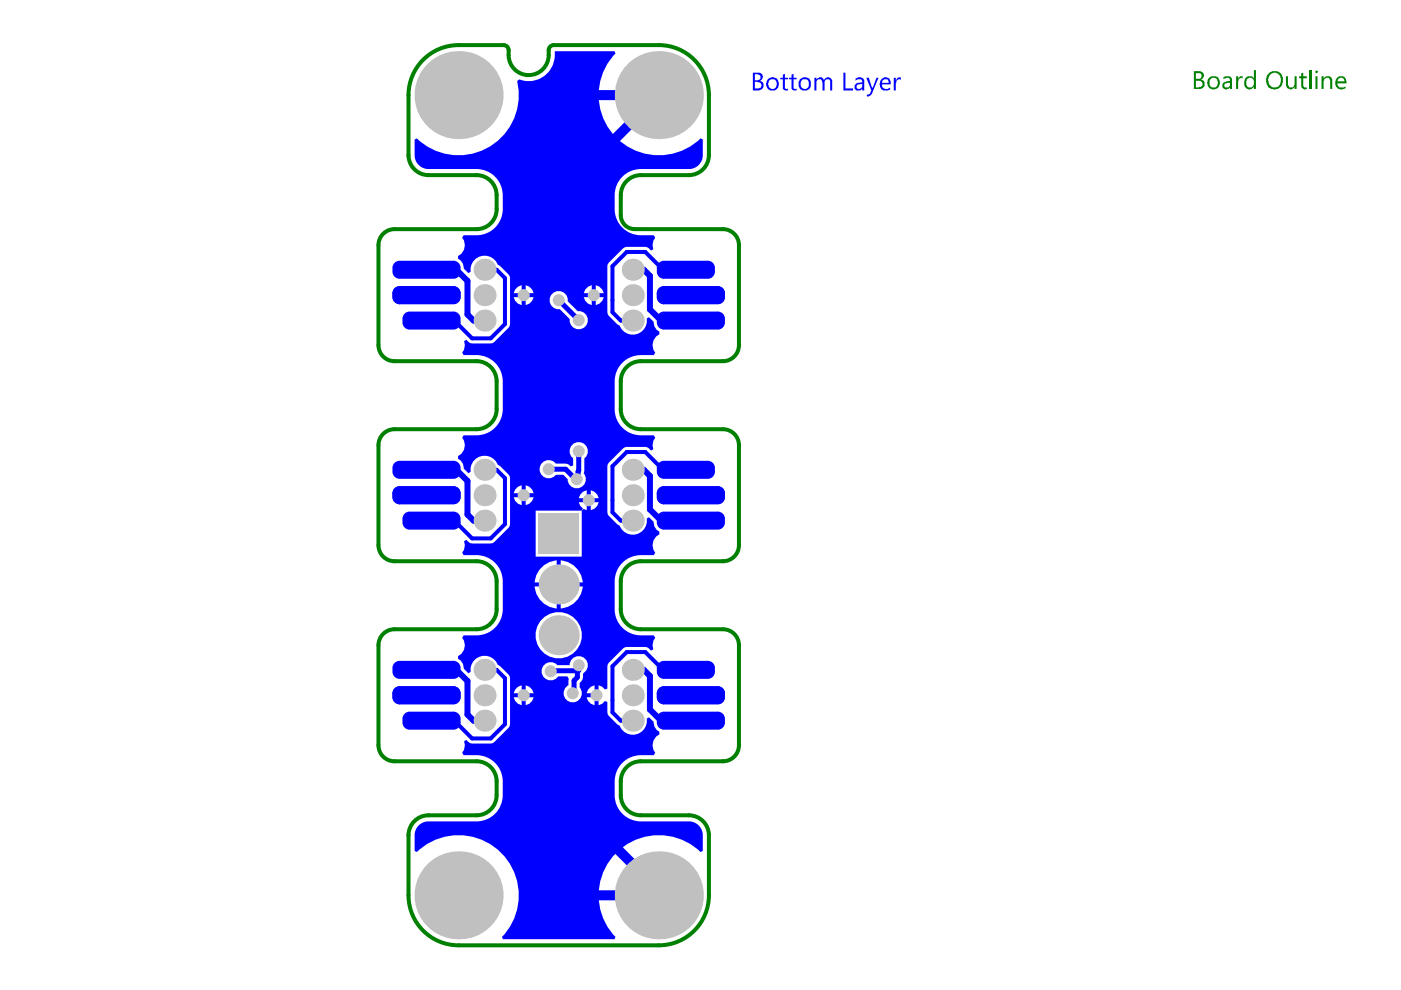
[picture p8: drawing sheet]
<svg xmlns="http://www.w3.org/2000/svg" width="297mm" height="210mm" viewBox="0 0 297 210" stroke-linecap="round" stroke-linejoin="round" font-family="sans-serif">
<g fill="none" stroke="#008000" stroke-width=".85">
<path d="M97.2 9.6h9.6M107.8 10.6v1.1M116.3 10.6v1.1M117.4 9.6h22.3M86.6 20.2v12.8M90.9 37.1h10.1M135.9 37.1h10.2M150.3 20.2v12.8M80.2 52v21.2M83.6 48.6h17.4M105.3 41.4v2.9M131.6 41.4v4.2"/>
<path d="M134.6 48.6h18.7M156.7 52v21.2M83.6 76.6h17.4M135.9 76.6h17.4M80.2 94.4v21.2M83.6 91h17.4M105.3 80.8v6M131.6 80.8v6M135.9 91h17.4M156.7 94.4v21.2M83.6 119h17.4M135.9 119h17.4"/>
<path d="M80.2 136.8v21.2M83.6 133.4h17.4M105.3 123.2v6M131.6 123.2v6M135.9 133.4h17.4M156.7 136.8v21.2M83.6 161.4h17.4M86.6 177v12.8M90.9 172.9h10.1M105.3 165.7v2.9M131.6 165.7v2.9M135.9 161.4h17.4"/>
<path d="M135.9 172.9h10.2M150.3 177v12.8M97.2 200.4h42.5"/>
</g>
<g fill="#008000">
<path d="M262.1 16.2h.4v.5l.1-.1a.6 .6 0 0 1 .9-.4l-.1 .4a.31 .31 0 0 0-.3-.1 .31 .31 0 0 0-.3 .2l-.2 .1-.1 .3v1.8h-.4z"/>
<path d="M272.6 16.2h.5v1.6a.67 .67 0 0 0 .5 .8 .67 .67 0 0 0 .8-.5l.1-1.9h.4v2.7h-.4v-.5a.98 .98 0 0 1-1.2 .5 .98 .98 0 0 1-.7-1.1z"/>
<path d="M275.9 15.5l.4-.1v.8h.8v.4h-.8v1.5a.49 .49 0 0 0 .3 .5 .49 .49 0 0 0 .5-.1v.4a.81 .81 0 0 1-1.2-.8v-1.5h-.5v-.4h.5z"/>
<path d="M253.6 15.5v1.2h.5a.6 .6 0 0 0 .7-.5 .6 .6 0 0 0-.5-.7zM253.6 17.1v1.4h.6v-.1a.58 .58 0 0 0 .8-.3l-.2-.7-.3-.3zM253.1 15.1h1.1a.9 .9 0 0 1 1 .7 .9 .9 0 0 1-.6 1v.1a.84 .84 0 0 1 .8 1.2 1.21 1.21 0 0 1-1.2 .8h-1.1z"/>
<path d="M256.6 16.8l-.1 .3a1.17 1.17 0 0 0 .5 1.4 .85 .85 0 0 0 1.2-.8 .93 .93 0 0 0-.4-1.1 .93 .93 0 0 0-1.1 .1zM256.1 16.7a1.42 1.42 0 0 1 2.1-.2 1.42 1.42 0 0 1 .1 2 1.42 1.42 0 0 1-2 0 1.71 1.71 0 0 1-.2-1.8z"/>
<path d="M259.6 17.9a.57 .57 0 0 0 .4 .6 .57 .57 0 0 0 .7-.3h.1v-.6h-.7zM259.4 16.4a1.08 1.08 0 0 1 1.1-.2 1.08 1.08 0 0 1 .7 .9v1.8h-.4v-.5a.83 .83 0 0 1-.9 .6 .83 .83 0 0 1-.7-.8v-.1a.92 .92 0 0 1 .8-.9l.8-.1v-.2a.69 .69 0 0 0-1.2-.2l-.2 .1z"/>
<path d="M264 16.6a1.19 1.19 0 0 1 1.9 0v-1.7h.4v4h-.4v-.5a1.19 1.19 0 0 1-1.6 .3 1.19 1.19 0 0 1-.5-1.5zM264.3 16.8a1.61 1.61 0 0 0 .3 1.6 .86 .86 0 0 0 1.3-.7v-.5a.84 .84 0 0 0-.7-.7 .84 .84 0 0 0-.9 .3z"/>
<path d="M269.1 16.1a1.69 1.69 0 0 0 1 2.4 1.33 1.33 0 0 0 1.5-1.5 1.34 1.34 0 0 0-.8-1.4 1.34 1.34 0 0 0-1.6 .4zM269 15.5a1.85 1.85 0 0 1 2.2-.2 1.85 1.85 0 0 1 .8 2.1 1.8 1.8 0 0 1-2.1 1.6 1.8 1.8 0 0 1-1.5-2.2l.1-.6z"/>
</g>
<path d="M277.8 14.9v4" fill="none" stroke="#008000" stroke-width=".43"/>
<g fill="#008000">
<path d="M280.2 16.2h.4v.4a1 1 0 0 1 1.1-.4 1 1 0 0 1 .8 .8v1.9h-.5v-1.7a.65 .65 0 0 0-.6-.7 .65 .65 0 0 0-.7 .6h-.1v1.8h-.4z"/>
<path d="M278.9 15a.31 .31 0 0 1 .4 0 .31 .31 0 0 1 0 .4 .31 .31 0 0 1-.4 0zM278.9 16.2h.4v2.7h-.4z"/>
<path d="M283.8 16.7l-.3 .5h1.5v-.2a.76 .76 0 0 0-1.2-.3zM283.4 16.5a1.17 1.17 0 0 1 1.4-.3 1.17 1.17 0 0 1 .7 1.2v.3h-2v.1a1.04 1.04 0 0 0 1.8 .5v.3a1.36 1.36 0 0 1-1.8 .1 1.36 1.36 0 0 1-.3-1.8z"/>
</g>
<g fill="none" stroke="#008000" stroke-width=".85">
<path d="M97.2 9.6a10.6 10.6 0 0 0-10.6 10.6M106.8 9.6a1.06 1.06 0 0 1 1 1M107.8 11.7a4.2 4.2 0 0 0 4.3 4.2 4.2 4.2 0 0 0 4.2-4.2M117.4 9.6a1.06 1.06 0 0 0-1.1 1M139.7 9.6a10.6 10.6 0 0 1 10.6 10.6M86.6 32.9a4.2 4.2 0 0 0 4.3 4.2M101 37.1a4.2 4.2 0 0 1 4.3 4.3M135.9 37.1a4.2 4.2 0 0 0-4.3 4.3M150.3 32.9a4.2 4.2 0 0 1-4.2 4.2M83.6 48.6a3.4 3.4 0 0 0-3.4 3.4M105.3 44.3a4.2 4.2 0 0 1-4.2 4.3M131.6 45.6a2.96 2.96 0 0 0 3 3"/>
<path d="M153.3 48.6a3.4 3.4 0 0 1 3.4 3.4M80.2 73.2a3.4 3.4 0 0 0 3.4 3.4M101 76.6a4.2 4.2 0 0 1 4.3 4.2M135.9 76.6a4.2 4.2 0 0 0-4.3 4.2M156.7 73.2a3.4 3.4 0 0 1-3.4 3.4M83.6 91a3.4 3.4 0 0 0-3.4 3.4M105.3 86.8a4.2 4.2 0 0 1-4.2 4.2M131.6 86.8a4.2 4.2 0 0 0 4.3 4.2M153.3 91a3.4 3.4 0 0 1 3.4 3.4M80.2 115.6a3.4 3.4 0 0 0 3.4 3.4M101 119a4.2 4.2 0 0 1 4.3 4.2M135.9 119a4.2 4.2 0 0 0-4.3 4.2"/>
<path d="M156.7 115.6a3.4 3.4 0 0 1-3.4 3.4M83.6 133.4a3.4 3.4 0 0 0-3.4 3.4M105.3 129.2a4.2 4.2 0 0 1-4.2 4.2M131.6 129.2a4.2 4.2 0 0 0 4.3 4.2M153.3 133.4a3.4 3.4 0 0 1 3.4 3.4M80.2 158a3.4 3.4 0 0 0 3.4 3.4M156.7 158a3.4 3.4 0 0 1-3.4 3.4M90.9 172.9a4.2 4.2 0 0 0-4.3 4.2M101 161.4a4.2 4.2 0 0 1 4.3 4.3M105.3 168.6a4.2 4.2 0 0 1-4.3 4.3M131.6 168.6a4.2 4.2 0 0 0 4.3 4.3M135.9 161.4a4.2 4.2 0 0 0-4.3 4.3"/>
<path d="M146.1 172.9a4.2 4.2 0 0 1 4.2 4.2M86.6 189.8a10.6 10.6 0 0 0 10.6 10.6M150.3 189.8a10.6 10.6 0 0 1-10.6 10.6"/>
</g>
<path d="M87.9 29.6l.5-.2 .5 .5a12.8 12.8 0 0 0 15 1.2 12.8 12.8 0 0 0 5.8-13.9l.4-.4a5.4 5.4 0 0 0 4.1 0 5.5 5.5 0 0 0 3.4-5v-.9h12.7l.2 .5-.5 .5a12.8 12.8 0 0 0 .9 17.5 12.8 12.8 0 0 0 17.6 0l.5 .2v3.3a2.93 2.93 0 0 1-2.7 2.9l-10.9 .1a5.5 5.5 0 0 0-5.1 5.4v3.5a5.6 5.6 0 0 0 5.5 5.1h2.8l.3 .5-.4 .6-.2 1 .2 .8-.5 .3-.8-.7-.4-.1-4.3 .1-3.6 3.6-.1 10.2 .3 .8 1.8 1.7 .5 .3a2.99 2.99 0 0 0 3.5 1.9 2.99 2.99 0 0 0 2.2-3.4l.5-.2 1 .9a2.16 2.16 0 0 0 1.2 2.1v.6a2.5 2.5 0 0 0-.9 3.8l-.3 .6h-2.8a5.6 5.6 0 0 0-5.5 5.5v6.4a5.5 5.5 0 0 0 5.5 5.1h2.8l.3 .5-.4 .6-.2 1 .2 .8-.5 .3-.8-.7h-.4h-4.3l-3.6 3.6-.1 10.2 .3 .8 1.8 1.7 .5 .3a2.99 2.99 0 0 0 3.5 1.9 2.99 2.99 0 0 0 2.2-3.4l.5-.2 1 .9a2.16 2.16 0 0 0 1.2 2.1v.6a2.5 2.5 0 0 0-.9 3.9l-.3 .5h-2.8a5.6 5.6 0 0 0-5.5 5.5v6.4a5.5 5.5 0 0 0 5.5 5.1h2.8l.3 .6-.4 .5-.2 1 .2 .9-.5 .2-.8-.6-.4-.1-4.3 .1-3.6 3.6-.1 5.1-.6 .2-.5-.6-.8-.3v4.2l.8-.3 .5-.5 .6 .1 .1 2.6 2 2.2 .5 .2a2.99 2.99 0 0 0 3.5 1.9 2.99 2.99 0 0 0 2.2-3.3l.5-.3 1 1a2.16 2.16 0 0 0 1.2 2v.6a2.5 2.5 0 0 0-.9 3.9l-.3 .5h-2.8a5.6 5.6 0 0 0-5.5 5.5v3.5a5.6 5.6 0 0 0 5.5 5.1h10.5l.6 .1a2.93 2.93 0 0 1 2.1 2.8v3.3l-.5 .2a12.7 12.7 0 0 0-17.8 .2 12.7 12.7 0 0 0-.2 17.8l-.2 .5h-23.7l-.2-.5 .5-.5a12.8 12.8 0 0 0-.9-17.6 12.8 12.8 0 0 0-17.6 .1l-.5-.2v-3.3a2.93 2.93 0 0 1 2.7-2.9l10.9-.1a5.6 5.6 0 0 0 5.1-5.4v-3.5a5.6 5.6 0 0 0-5.5-5.1h-2.8l-.3-.5 .4-.6 .2-1-.2-.8 .5-.3 .8 .7 .4 .1 4.4-.1 3.6-3.6v-10.2l-.3-.8-1.7-1.7-.6-.3a2.99 2.99 0 0 0-3.5-1.9 2.99 2.99 0 0 0-2.2 3.4l-.5 .2-1-.9a2.16 2.16 0 0 0-1.2-2.1v-.6a2.5 2.5 0 0 0 .9-3.8l.3-.6h2.8a5.6 5.6 0 0 0 5.5-5.5v-6.4a5.6 5.6 0 0 0-5.5-5.1h-2.8l-.3-.5 .4-.6 .2-1-.2-.9 .5-.2 .8 .7h.4h4.4l3.6-3.6v-10.2l-.3-.8-1.7-1.8-.6-.2a2.99 2.99 0 0 0-3.5-1.9 2.99 2.99 0 0 0-2.2 3.3l-.5 .3-1-.9a2.16 2.16 0 0 0-1.2-2.1v-.6a2.5 2.5 0 0 0 .9-3.9l.3-.5h2.8a5.6 5.6 0 0 0 5.5-5.5v-6.5a5.6 5.6 0 0 0-5.5-5h-2.8l-.3-.6 .4-.5 .2-1-.2-.9 .5-.3 .8 .7 .4 .1 4.4-.1 3.6-3.6v-10.1l-.3-.8-1.7-1.8-.6-.2a2.99 2.99 0 0 0-3.5-1.9 2.99 2.99 0 0 0-2.2 3.3l-.5 .3-1-1a2.16 2.16 0 0 0-1.2-2.1v-.5a2.5 2.5 0 0 0 .9-3.9l.3-.5h2.8a5.6 5.6 0 0 0 5.5-5.5v-3.5a5.6 5.6 0 0 0-5.5-5.1h-10.5l-.6-.1a2.93 2.93 0 0 1-2.1-2.8zM126.3 60.5v1.7h1.7l-.3-.8-.6-.6zM124.1 61.4l-.3 .8h1.7v-1.7l-.8 .3zM111.5 60.5v1.7h1.6l-.3-.8-.6-.6zM109.2 61.4l-.3 .8h1.7v-1.7l-.8 .3zM126.3 63v1.7l.8-.3 .6-.6 .3-.8zM123.8 63l.3 .8 .6 .6 .8 .3v-1.7zM111.5 63v1.7l.7-.3 .6-.6 .3-.8zM108.9 63l.3 .8 .6 .6 .8 .3v-1.7zM116.8 62.6a1.93 1.93 0 0 0 0 2.1 1.93 1.93 0 0 0 1.9 .9l2.1 2.1a1.93 1.93 0 0 0 1.8 2.1 1.93 1.93 0 0 0 2-2 1.93 1.93 0 0 0-2.1-1.8l-2.1-2.1a1.93 1.93 0 0 0-1.3-2.1 1.93 1.93 0 0 0-2.3 .8zM114.7 98.4a1.94 1.94 0 0 0 .5 2.7 1.94 1.94 0 0 0 2.6-.4h1.6l1 .9a1.93 1.93 0 0 0 2.6 1.8 1.93 1.93 0 0 0 .8-3.1l.1-.5v-2.6a1.93 1.93 0 0 0 .2-2.9 1.93 1.93 0 0 0-2.8 0 1.93 1.93 0 0 0 .2 2.9v1.5l-.5 .2-.6-.5-.5-.1h-2.1a1.91 1.91 0 0 0-3.1 .1zM111.5 102.9v1.7h1.6l-.3-.8-.6-.6zM109.2 103.8l-.3 .8h1.7v-1.7l-.8 .3zM125.2 103.9v1.7h1.7l-.3-.7-.6-.6zM123.6 104.3l-.6 .6-.3 .7h1.7v-1.7zM111.5 105.4v1.7l.7-.3 .6-.6 .3-.8zM108.9 105.4l.3 .8 .6 .6 .8 .3v-1.7zM125.2 106.5v1.7l.8-.3 .6-.6 .3-.8zM113.6 108.3v9.7h9.7v-9.7l.4-.4 .7 .3v-1.7h-1.7l.3 .8 .6 .5-.3 .5zM118.9 118.8v4.7h4.7a5 5 0 0 0-4.7-4.7zM114.4 120.8l-.7 1.2-.3 1.5h4.6v-4.7a4.9 4.9 0 0 0-3.6 2zM118.9 124.3v4.7a5 5 0 0 0 4.7-4.7zM113.4 124.3a5 5 0 0 0 4.6 4.7v-4.7zM113.5 134.7a5 5 0 0 0 9.9 0 5 5 0 0 0-9.9 0zM115.1 141.2a1.95 1.95 0 0 0 .6 2.7 1.95 1.95 0 0 0 2.7-.5h1.9l.3 .5-.1 1.4a1.93 1.93 0 0 0-.7 2.7 1.93 1.93 0 0 0 2.8 .6 1.93 1.93 0 0 0 .3-2.8v-1a1.78 1.78 0 0 0 .7-1.9 1.95 1.95 0 0 0 .2-3.4 1.95 1.95 0 0 0-3 1.5h-2.6a1.89 1.89 0 0 0-3.1 .2zM124.7 146.2l-.3 .8h1.7v-1.7l-.8 .3zM111.5 145.3v1.7h1.6l-.3-.8-.6-.6zM109.2 146.2l-.3 .8h1.7v-1.7l-.8 .3zM124.4 147.8l.3 .8 .6 .6 .8 .3v-1.7zM111.5 147.8v1.7l.7-.3 .6-.6 .3-.8zM108.9 147.8l.3 .8 .6 .6 .8 .3v-1.7z" fill="#00f"/>
<path d="M102.7 57.2h2.6l1.8 1.8v9.7M129.9 56.4v9.8l1.7 1.8h2.6M140.6 57.2h4.7M91.6 68h4.7M102.7 99.6h2.6l1.8 1.8v9.7M136.8 95.8h-3.9l-3 3.1v9.7l1.7 1.8h2.6M140.6 99.6h4.7M91.6 110.4h4.7M129.9 141.3v9.7l1.7 1.8h2.6M140.6 142h4.7" fill="none" stroke="#00f" stroke-width=".85"/>
<path d="M96.7 57.2l2.4 2.4v7.1l1.3 1.3h2.3M134.2 57.2h2.3l1.3 1.3v7.1l2.4 2.4M96.7 99.6l2.4 2.4v7.1l1.3 1.3h2.3M134.2 99.6h2.3l1.3 1.3v7.1l2.4 2.4M134.2 142h2.3l1.3 1.3v7.1l2.4 2.4" fill="none" stroke="#00f" stroke-width="1.3"/>
<path d="M122.7 95.7v4.1l-.1 .1v1.4l-.3 .3h-.3l-2.1-2.1h-3.6M122.6 142.2l-5.8 .1M122.7 141.1v1l-.3 .3v1.2l-.7 .7v2.4l-.3 .3" fill="none" stroke="#00f" stroke-width="1.1"/>
<path d="M139.7 20.2l-12.8 12.7M129.1 178.2l10.6 10.6v1h-13.8l-1.1 1.1h-3.2" fill="none" stroke="#00f" stroke-width="2.1"/>
<circle cx="122.7" cy="67.9" r=".53" fill="#00f"/>
<path d="M118.5 63.6l4.2 4.3" fill="none" stroke="#00f" stroke-width="1.1"/>
<path d="M123.8 20.2h15.9" fill="none" stroke="#00f" stroke-width="2.1"/>
<path d="M129.9 56.4l3-3h3.9l3.8 3.8M135.4 57.2v.6M96.3 68l3.8 3.7h3.9l3.1-3M101.5 67.4v.6M135.4 99.6v.6M136.8 95.8l3.8 3.8M96.3 110.4l3.8 3.8h3.9l3.1-3.1M101.5 109.8v.6M101.5 152.2v.6M102.7 142h2.6l1.8 1.8v9.8l-3.1 3h-3.9l-3.8-3.8h-4.7M129.9 141.3l3-3h3.9l3.8 3.7M135.4 142v.6" fill="none" stroke="#00f" stroke-width=".85"/>
<path d="M96.7 142l2.4 2.4v7.1l1.3 1.3h2.3" fill="none" stroke="#00f" stroke-width="1.3"/>
<g fill="#00f">
<path d="M166 15.8l.4-.2v.9h.7v.3h-.7v1.5a.4 .4 0 0 0 .2 .5 .4 .4 0 0 0 .5 0v.4h-.3a.58 .58 0 0 1-.7-.3h-.1v-2.1h-.6v-.3h.6z"/>
<path d="M167.8 15.8l.4-.2v.9h.7v.3h-.7v1.5a.4 .4 0 0 0 .2 .5 .4 .4 0 0 0 .5 0v.4h-.2a.58 .58 0 0 1-.8-.3h-.1v-2.1h-.5v-.3h.5z"/>
<path d="M172.7 16.5h.4v.4a.88 .88 0 0 1 .8-.5 .88 .88 0 0 1 .8 .5 .91 .91 0 0 1 1.1-.5 .91 .91 0 0 1 .6 1.1v1.7h-.4v-1.6a.61 .61 0 0 0-.6-.8 .61 .61 0 0 0-.6 .8v1.6h-.4v-1.7h-.1a.6 .6 0 0 0-.6-.7 .6 .6 0 0 0-.6 .6v1.8h-.4z"/>
<path d="M178.8 15.4h.4v3.4h1.7v.4h-2.1z"/>
<path d="M183.7 16.5h.5l.8 2.3 .8-2.3h.5l-1.3 3.2-.6 .6a.38 .38 0 0 1-.6 .1v-.4l.6-.1 .3-.7z"/>
<path d="M189.5 16.5h.4v.5l.2-.3a.57 .57 0 0 1 .9-.2l-.1 .4a.57 .57 0 0 0-.7 0 .57 .57 0 0 0-.2 .7l-.1 1.6h-.4z"/>
<path d="M160 15.7v1.3h.5a.65 .65 0 0 0 .7-.6 .65 .65 0 0 0-.6-.7zM160 17.4v1.4h.7a.66 .66 0 0 0 .8-.7 .66 .66 0 0 0-.8-.6zM159.6 15.4h1.1a.92 .92 0 0 1 1 .7 .92 .92 0 0 1-.5 1h-.1h.1a1.07 1.07 0 0 1 .7 1.3 1.07 1.07 0 0 1-1.2 .8h-1.1z"/>
<path d="M163.1 17a1.32 1.32 0 0 0 .5 1.9h.1a.93 .93 0 0 0 1-1.1 .88 .88 0 0 0-.5-1 .88 .88 0 0 0-1 .2zM162.7 16.8a1.4 1.4 0 0 1 2.3 .3 1.44 1.44 0 0 1-.3 1.7 1.44 1.44 0 0 1-1.6 .3 1.64 1.64 0 0 1-.4-2.2z"/>
<path d="M169.9 17.1a1.18 1.18 0 0 0 .6 1.8 1 1 0 0 0 1-1.3v-.2a.96 .96 0 0 0-1.5-.4zM169.5 16.8a1.85 1.85 0 0 1 1.7-.3 1.58 1.58 0 0 1 .5 2.3 1.42 1.42 0 0 1-2 .1 1.42 1.42 0 0 1-.2-2z"/>
<path d="M181.6 18.1a.61 .61 0 0 0 .6 .8 .61 .61 0 0 0 .6-.8v-.3l-.9 .1zM181.4 16.6a1.34 1.34 0 0 1 1.7 .2l.1 2.4h-.4v-.4a1 1 0 0 1-1.4 .3 .89 .89 0 0 1-.2-1 .89 .89 0 0 1 .9-.5l.7-.1a.69 .69 0 0 0-.4-.7 .69 .69 0 0 0-.8 .1l-.2 .2z"/>
<path d="M187.1 17l-.1 .6h1.4a.71 .71 0 0 0-.4-.8 .71 .71 0 0 0-.9 .2zM186.9 16.7a1.2 1.2 0 0 1 1.8 .2l.1 1h-1.8a.58 .58 0 0 0 .3 .7 1.06 1.06 0 0 0 1.4-.1v.5a1.89 1.89 0 0 1-1.9-.1 2.24 2.24 0 0 1 .1-2.2z"/>
</g>
<g fill="#c0c0c0">
<circle cx="146.3" cy="147.4" r="1.27"/>
<circle cx="146.3" cy="62.6" r="1.27"/>
<circle cx="146.3" cy="105" r="1.27"/>
<circle cx="90.6" cy="62.6" r="1.27"/>
<circle cx="90.6" cy="105" r="1.27"/>
<circle cx="90.6" cy="147.4" r="1.27"/>
<circle cx="116.3" cy="99.5" r="1.27"/>
<circle cx="122.7" cy="95.7" r="1.27"/>
<circle cx="122.3" cy="101.6" r="1.27"/>
<circle cx="121.4" cy="147" r="1.27"/>
<circle cx="122.7" cy="141.1" r="1.27"/>
<circle cx="126.5" cy="147.4" r="1.27"/>
<circle cx="116.8" cy="142.3" r="1.27"/>
<circle cx="111" cy="105" r="1.27"/>
<circle cx="124.8" cy="106.1" r="1.27"/>
<circle cx="122.7" cy="67.9" r="1.27"/>
<circle cx="118.5" cy="63.6" r="1.27"/>
<circle cx="125.9" cy="62.6" r="1.27"/>
<circle cx="111" cy="147.4" r="1.27"/>
<circle cx="111" cy="62.6" r="1.27"/>
<circle cx="134.2" cy="105" r="2.33"/>
<circle cx="102.7" cy="105" r="2.33"/>
<circle cx="102.7" cy="68" r="2.33"/>
<circle cx="102.7" cy="99.6" r="2.33"/>
<circle cx="134.2" cy="99.6" r="2.33"/>
<circle cx="134.2" cy="68" r="2.33"/>
<circle cx="134.2" cy="110.4" r="2.33"/>
<circle cx="134.2" cy="142" r="2.33"/>
<circle cx="102.7" cy="57.2" r="2.33"/>
<circle cx="139.7" cy="20.2" r="9.3"/>
<circle cx="134.2" cy="62.6" r="2.33"/>
<circle cx="97.2" cy="20.2" r="9.3"/>
<circle cx="102.7" cy="62.6" r="2.33"/>
<circle cx="134.2" cy="57.2" r="2.33"/>
<circle cx="102.7" cy="142" r="2.33"/>
<circle cx="118.5" cy="123.9" r="4.2"/>
<circle cx="102.7" cy="110.4" r="2.33"/>
<circle cx="102.7" cy="152.8" r="2.33"/>
<circle cx="102.7" cy="147.4" r="2.33"/>
<circle cx="118.5" cy="134.7" r="4.2"/>
<circle cx="97.2" cy="189.8" r="9.3"/>
<circle cx="139.7" cy="189.8" r="9.3"/>
<circle cx="134.2" cy="152.8" r="2.33"/>
<circle cx="134.2" cy="147.4" r="2.33"/>
</g>
<path d="M114.2 108.9h8.5v8.5h-8.5z" fill-rule="evenodd" fill="#c0c0c0"/>
<g fill="#00f">
<path d="M83.2 147l1.5-1.5h11.5l1.4 1.5v.8l-1.4 1.5h-11.5l-1.5-1.5z" fill-rule="evenodd"/>
<path d="M85.3 152.4l1.5-1.5h9.4l1.4 1.5v.8l-1.4 1.5h-9.4l-1.5-1.5z" fill-rule="evenodd"/>
<path d="M83.2 141.6l1.5-1.5h11.5l1.4 1.5v.8l-1.4 1.5h-11.5l-1.5-1.5z" fill-rule="evenodd"/>
<path d="M83.2 147l1.5-1.5h11.5l1.4 1.5v.8l-1.4 1.5h-11.5l-1.5-1.5z" fill-rule="evenodd"/>
<path d="M139.3 62.2l1.5-1.5h11.4l1.5 1.5v.8l-1.5 1.5h-11.4l-1.5-1.5z" fill-rule="evenodd"/>
<path d="M139.3 67.5l1.5-1.4h11.4l1.5 1.4v.9l-1.5 1.5h-11.4l-1.5-1.5z" fill-rule="evenodd"/>
<path d="M139.3 56.8l1.5-1.5h9.3l1.5 1.5v.8l-1.5 1.5h-9.3l-1.5-1.5z" fill-rule="evenodd"/>
<path d="M139.3 62.2l1.5-1.5h11.4l1.5 1.5v.8l-1.5 1.5h-11.4l-1.5-1.5z" fill-rule="evenodd"/>
<path d="M139.3 104.6l1.5-1.5h11.4l1.5 1.5v.8l-1.5 1.5h-11.4l-1.5-1.5z" fill-rule="evenodd"/>
<path d="M139.3 110l1.5-1.5h11.4l1.5 1.5v.8l-1.5 1.5h-11.4l-1.5-1.5z" fill-rule="evenodd"/>
<path d="M139.3 99.2l1.5-1.5h9.3l1.5 1.5v.8l-1.5 1.5h-9.3l-1.5-1.5z" fill-rule="evenodd"/>
<path d="M139.3 104.6l1.5-1.5h11.4l1.5 1.5v.8l-1.5 1.5h-11.4l-1.5-1.5z" fill-rule="evenodd"/>
<path d="M83.2 104.6l1.5-1.5h11.5l1.4 1.5v.8l-1.4 1.5h-11.5l-1.5-1.5z" fill-rule="evenodd"/>
<path d="M83.2 99.2l1.5-1.5h11.5l1.4 1.5v.8l-1.4 1.5h-11.5l-1.5-1.5z" fill-rule="evenodd"/>
<path d="M85.3 110l1.5-1.5h9.4l1.4 1.5v.8l-1.4 1.5h-9.4l-1.5-1.5z" fill-rule="evenodd"/>
<path d="M83.2 104.6l1.5-1.5h11.5l1.4 1.5v.8l-1.4 1.5h-11.5l-1.5-1.5z" fill-rule="evenodd"/>
<path d="M139.3 147l1.5-1.5h11.4l1.5 1.5v.8l-1.5 1.5h-11.4l-1.5-1.5z" fill-rule="evenodd"/>
<path d="M139.3 152.4l1.5-1.5h11.4l1.5 1.5v.8l-1.5 1.5h-11.4l-1.5-1.5z" fill-rule="evenodd"/>
<path d="M139.3 141.6l1.5-1.5h9.3l1.5 1.5v.8l-1.5 1.5h-9.3l-1.5-1.5z" fill-rule="evenodd"/>
<path d="M139.3 147l1.5-1.5h11.4l1.5 1.5v.8l-1.5 1.5h-11.4l-1.5-1.5z" fill-rule="evenodd"/>
<path d="M83.2 62.2l1.5-1.5h11.5l1.4 1.5v.8l-1.4 1.5h-11.5l-1.5-1.5z" fill-rule="evenodd"/>
<path d="M83.2 56.8l1.5-1.5h11.5l1.4 1.5v.8l-1.4 1.5h-11.5l-1.5-1.5z" fill-rule="evenodd"/>
<path d="M85.3 67.5l1.5-1.4h9.4l1.4 1.4v.9l-1.4 1.5h-9.4l-1.5-1.5z" fill-rule="evenodd"/>
<path d="M83.2 62.2l1.5-1.5h11.5l1.4 1.5v.8l-1.4 1.5h-11.5l-1.5-1.5z" fill-rule="evenodd"/>
</g>
<g fill="#00f">
<path d="M83.2 147h1.5zM83.5 146.1l.7-.5 .5-.1v1.5h-1.5z"/>
<path d="M84.7 147.8v1.5zM83.2 147.8h1.5v1.5a1.49 1.49 0 0 1-1.5-1.5z"/>
<path d="M96.2 147.8h1.4zM96.2 147.8h1.5a1.49 1.49 0 0 1-1.5 1.5z"/>
<path d="M96.2 145.5v1.5zM96.2 145.5a1.49 1.49 0 0 1 1.5 1.5h-1.5z"/>
<path d="M85.3 152.4h1.5zM85.6 151.5l.8-.5 .4-.1v1.5h-1.5z"/>
<path d="M86.8 153.2v1.5zM85.3 153.2h1.5v1.5a1.49 1.49 0 0 1-1.5-1.5z"/>
<path d="M96.2 153.2h1.4zM96.2 153.2h1.5a1.49 1.49 0 0 1-1.5 1.5z"/>
<path d="M96.2 150.9v1.5zM96.2 150.9a1.49 1.49 0 0 1 1.5 1.5h-1.5z"/>
<path d="M83.2 141.6h1.5zM83.5 140.7l.7-.5 .5-.1v1.5h-1.5z"/>
<path d="M84.7 142.4v1.5zM83.2 142.4h1.5v1.5a1.49 1.49 0 0 1-1.5-1.5z"/>
<path d="M96.2 142.4h1.4zM96.2 142.4h1.5a1.49 1.49 0 0 1-1.5 1.5z"/>
<path d="M96.2 140.1v1.5zM96.2 140.1a1.49 1.49 0 0 1 1.5 1.5h-1.5z"/>
<path d="M83.2 147h1.5zM83.5 146.1l.7-.5 .5-.1v1.5h-1.5z"/>
<path d="M84.7 147.8v1.5zM83.2 147.8h1.5v1.5a1.49 1.49 0 0 1-1.5-1.5z"/>
<path d="M96.2 147.8h1.4zM96.2 147.8h1.5a1.49 1.49 0 0 1-1.5 1.5z"/>
<path d="M96.2 145.5v1.5zM96.2 145.5a1.49 1.49 0 0 1 1.5 1.5h-1.5z"/>
<path d="M152.2 63h1.5zM152.2 63h1.5a1.49 1.49 0 0 1-1.5 1.5z"/>
<path d="M152.2 60.7v1.5zM152.2 60.7a1.49 1.49 0 0 1 1.5 1.5h-1.5z"/>
<path d="M139.3 62.2h1.5zM139.5 61.3l.8-.6h.5v1.5h-1.5z"/>
<path d="M140.8 63v1.5zM139.3 63h1.5v1.5a1.49 1.49 0 0 1-1.5-1.5z"/>
<path d="M152.2 68.4h1.5zM152.2 68.4h1.5a1.49 1.49 0 0 1-1.5 1.5z"/>
<path d="M152.2 66.1v1.4zM152.2 66.1a1.49 1.49 0 0 1 1.5 1.4h-1.5z"/>
<path d="M139.3 67.5h1.5zM139.5 66.7l.8-.6h.5v1.4h-1.5z"/>
<path d="M140.8 68.4v1.5zM139.3 68.4h1.5v1.5a1.49 1.49 0 0 1-1.5-1.5z"/>
<path d="M150.1 57.6h1.5zM150.1 57.6h1.5a1.49 1.49 0 0 1-1.5 1.5z"/>
<path d="M150.1 55.3v1.5zM150.1 55.3a1.49 1.49 0 0 1 1.5 1.5h-1.5z"/>
<path d="M139.3 56.8h1.5zM139.5 55.9l.8-.5 .5-.1v1.5h-1.5z"/>
<path d="M140.8 57.6v1.5zM139.3 57.6h1.5v1.5a1.49 1.49 0 0 1-1.5-1.5z"/>
<path d="M152.2 63h1.5zM152.2 63h1.5a1.49 1.49 0 0 1-1.5 1.5z"/>
<path d="M152.2 60.7v1.5zM152.2 60.7a1.49 1.49 0 0 1 1.5 1.5h-1.5z"/>
<path d="M139.3 62.2h1.5zM139.5 61.3l.8-.6h.5v1.5h-1.5z"/>
<path d="M140.8 63v1.5zM139.3 63h1.5v1.5a1.49 1.49 0 0 1-1.5-1.5z"/>
<path d="M152.2 105.4h1.5zM152.2 105.4h1.5a1.49 1.49 0 0 1-1.5 1.5z"/>
<path d="M152.2 103.1v1.5zM152.2 103.1a1.49 1.49 0 0 1 1.5 1.5h-1.5z"/>
<path d="M139.3 104.6h1.5zM139.5 103.7l.8-.5 .5-.1v1.5h-1.5z"/>
<path d="M140.8 105.4v1.5zM139.3 105.4h1.5v1.5a1.49 1.49 0 0 1-1.5-1.5z"/>
<path d="M152.2 110.8h1.5zM152.2 110.8h1.5a1.49 1.49 0 0 1-1.5 1.5z"/>
<path d="M152.2 108.5v1.5zM152.2 108.5a1.49 1.49 0 0 1 1.5 1.5h-1.5z"/>
<path d="M139.3 110h1.5zM139.5 109.1l.8-.5 .5-.1v1.5h-1.5z"/>
<path d="M140.8 110.8v1.5zM139.3 110.8h1.5v1.5a1.49 1.49 0 0 1-1.5-1.5z"/>
<path d="M150.1 100h1.5zM150.1 100h1.5a1.49 1.49 0 0 1-1.5 1.5z"/>
<path d="M150.1 97.7v1.5zM150.1 97.7a1.49 1.49 0 0 1 1.5 1.5h-1.5z"/>
<path d="M139.3 99.2h1.5zM139.5 98.3l.8-.5 .5-.1v1.5h-1.5z"/>
<path d="M140.8 100v1.5zM139.3 100h1.5v1.5a1.49 1.49 0 0 1-1.5-1.5z"/>
<path d="M152.2 105.4h1.5zM152.2 105.4h1.5a1.49 1.49 0 0 1-1.5 1.5z"/>
<path d="M152.2 103.1v1.5zM152.2 103.1a1.49 1.49 0 0 1 1.5 1.5h-1.5z"/>
<path d="M139.3 104.6h1.5zM139.5 103.7l.8-.5 .5-.1v1.5h-1.5z"/>
<path d="M140.8 105.4v1.5zM139.3 105.4h1.5v1.5a1.49 1.49 0 0 1-1.5-1.5z"/>
<path d="M83.2 104.6h1.5zM83.5 103.7l.7-.5 .5-.1v1.5h-1.5z"/>
<path d="M84.7 105.4v1.5zM83.2 105.4h1.5v1.5a1.49 1.49 0 0 1-1.5-1.5z"/>
<path d="M96.2 105.4h1.4zM96.2 105.4h1.5a1.49 1.49 0 0 1-1.5 1.5z"/>
<path d="M96.2 103.1v1.5zM96.2 103.1a1.49 1.49 0 0 1 1.5 1.5h-1.5z"/>
<path d="M83.2 99.2h1.5zM83.5 98.3l.7-.5 .5-.1v1.5h-1.5z"/>
<path d="M84.7 100v1.5zM83.2 100h1.5v1.5a1.49 1.49 0 0 1-1.5-1.5z"/>
<path d="M96.2 100h1.4zM96.2 100h1.5a1.49 1.49 0 0 1-1.5 1.5z"/>
<path d="M96.2 97.7v1.5zM96.2 97.7a1.49 1.49 0 0 1 1.5 1.5h-1.5z"/>
<path d="M85.3 110h1.5zM85.6 109.1l.8-.5 .4-.1v1.5h-1.5z"/>
<path d="M86.8 110.8v1.5zM85.3 110.8h1.5v1.5a1.49 1.49 0 0 1-1.5-1.5z"/>
<path d="M96.2 110.8h1.4zM96.2 110.8h1.5a1.49 1.49 0 0 1-1.5 1.5z"/>
<path d="M96.2 108.5v1.5zM96.2 108.5a1.49 1.49 0 0 1 1.5 1.5h-1.5z"/>
<path d="M83.2 104.6h1.5zM83.5 103.7l.7-.5 .5-.1v1.5h-1.5z"/>
<path d="M84.7 105.4v1.5zM83.2 105.4h1.5v1.5a1.49 1.49 0 0 1-1.5-1.5z"/>
<path d="M96.2 105.4h1.4zM96.2 105.4h1.5a1.49 1.49 0 0 1-1.5 1.5z"/>
<path d="M96.2 103.1v1.5zM96.2 103.1a1.49 1.49 0 0 1 1.5 1.5h-1.5z"/>
<path d="M152.2 147.8h1.5zM152.2 147.8h1.5a1.49 1.49 0 0 1-1.5 1.5z"/>
<path d="M152.2 145.5v1.5zM152.2 145.5a1.49 1.49 0 0 1 1.5 1.5h-1.5z"/>
<path d="M139.3 147h1.5zM139.5 146.1l.8-.5 .5-.1v1.5h-1.5z"/>
<path d="M140.8 147.8v1.5zM139.3 147.8h1.5v1.5a1.49 1.49 0 0 1-1.5-1.5z"/>
<path d="M152.2 153.2h1.5zM152.2 153.2h1.5a1.49 1.49 0 0 1-1.5 1.5z"/>
<path d="M152.2 150.9v1.5zM152.2 150.9a1.49 1.49 0 0 1 1.5 1.5h-1.5z"/>
<path d="M139.3 152.4h1.5zM139.5 151.5l.8-.5 .5-.1v1.5h-1.5z"/>
<path d="M140.8 153.2v1.5zM139.3 153.2h1.5v1.5a1.49 1.49 0 0 1-1.5-1.5z"/>
<path d="M150.1 142.4h1.5zM150.1 142.4h1.5a1.49 1.49 0 0 1-1.5 1.5z"/>
<path d="M150.1 140.1v1.5zM150.1 140.1a1.49 1.49 0 0 1 1.5 1.5h-1.5z"/>
<path d="M139.3 141.6h1.5zM139.5 140.7l.8-.5 .5-.1v1.5h-1.5z"/>
<path d="M140.8 142.4v1.5zM139.3 142.4h1.5v1.5a1.49 1.49 0 0 1-1.5-1.5z"/>
<path d="M152.2 147.8h1.5zM152.2 147.8h1.5a1.49 1.49 0 0 1-1.5 1.5z"/>
<path d="M152.2 145.5v1.5zM152.2 145.5a1.49 1.49 0 0 1 1.5 1.5h-1.5z"/>
<path d="M139.3 147h1.5zM139.5 146.1l.8-.5 .5-.1v1.5h-1.5z"/>
<path d="M140.8 147.8v1.5zM139.3 147.8h1.5v1.5a1.49 1.49 0 0 1-1.5-1.5z"/>
<path d="M83.2 62.2h1.5zM83.5 61.3l.7-.6h.5v1.5h-1.5z"/>
<path d="M84.7 63v1.5zM83.2 63h1.5v1.5a1.49 1.49 0 0 1-1.5-1.5z"/>
<path d="M96.2 63h1.4zM96.2 63h1.5a1.49 1.49 0 0 1-1.5 1.5z"/>
<path d="M96.2 60.7v1.5zM96.2 60.7a1.49 1.49 0 0 1 1.5 1.5h-1.5z"/>
<path d="M83.2 56.8h1.5zM83.5 55.9l.7-.5 .5-.1v1.5h-1.5z"/>
<path d="M84.7 57.6v1.5zM83.2 57.6h1.5v1.5a1.49 1.49 0 0 1-1.5-1.5z"/>
<path d="M96.2 57.6h1.4zM96.2 57.6h1.5a1.49 1.49 0 0 1-1.5 1.5z"/>
<path d="M96.2 55.3v1.5zM96.2 55.3a1.49 1.49 0 0 1 1.5 1.5h-1.5z"/>
<path d="M85.3 67.5h1.5zM85.6 66.7l.8-.6h.4v1.4h-1.5z"/>
<path d="M86.8 68.4v1.5zM85.3 68.4h1.5v1.5a1.49 1.49 0 0 1-1.5-1.5z"/>
<path d="M96.2 68.4h1.4zM96.2 68.4h1.5a1.49 1.49 0 0 1-1.5 1.5z"/>
<path d="M96.2 66.1v1.4zM96.2 66.1a1.49 1.49 0 0 1 1.5 1.4h-1.5z"/>
<path d="M83.2 62.2h1.5zM83.5 61.3l.7-.6h.5v1.5h-1.5z"/>
<path d="M84.7 63v1.5zM83.2 63h1.5v1.5a1.49 1.49 0 0 1-1.5-1.5z"/>
<path d="M96.2 63h1.4zM96.2 63h1.5a1.49 1.49 0 0 1-1.5 1.5z"/>
<path d="M96.2 60.7v1.5zM96.2 60.7a1.49 1.49 0 0 1 1.5 1.5h-1.5z"/>
</g>
</svg>
